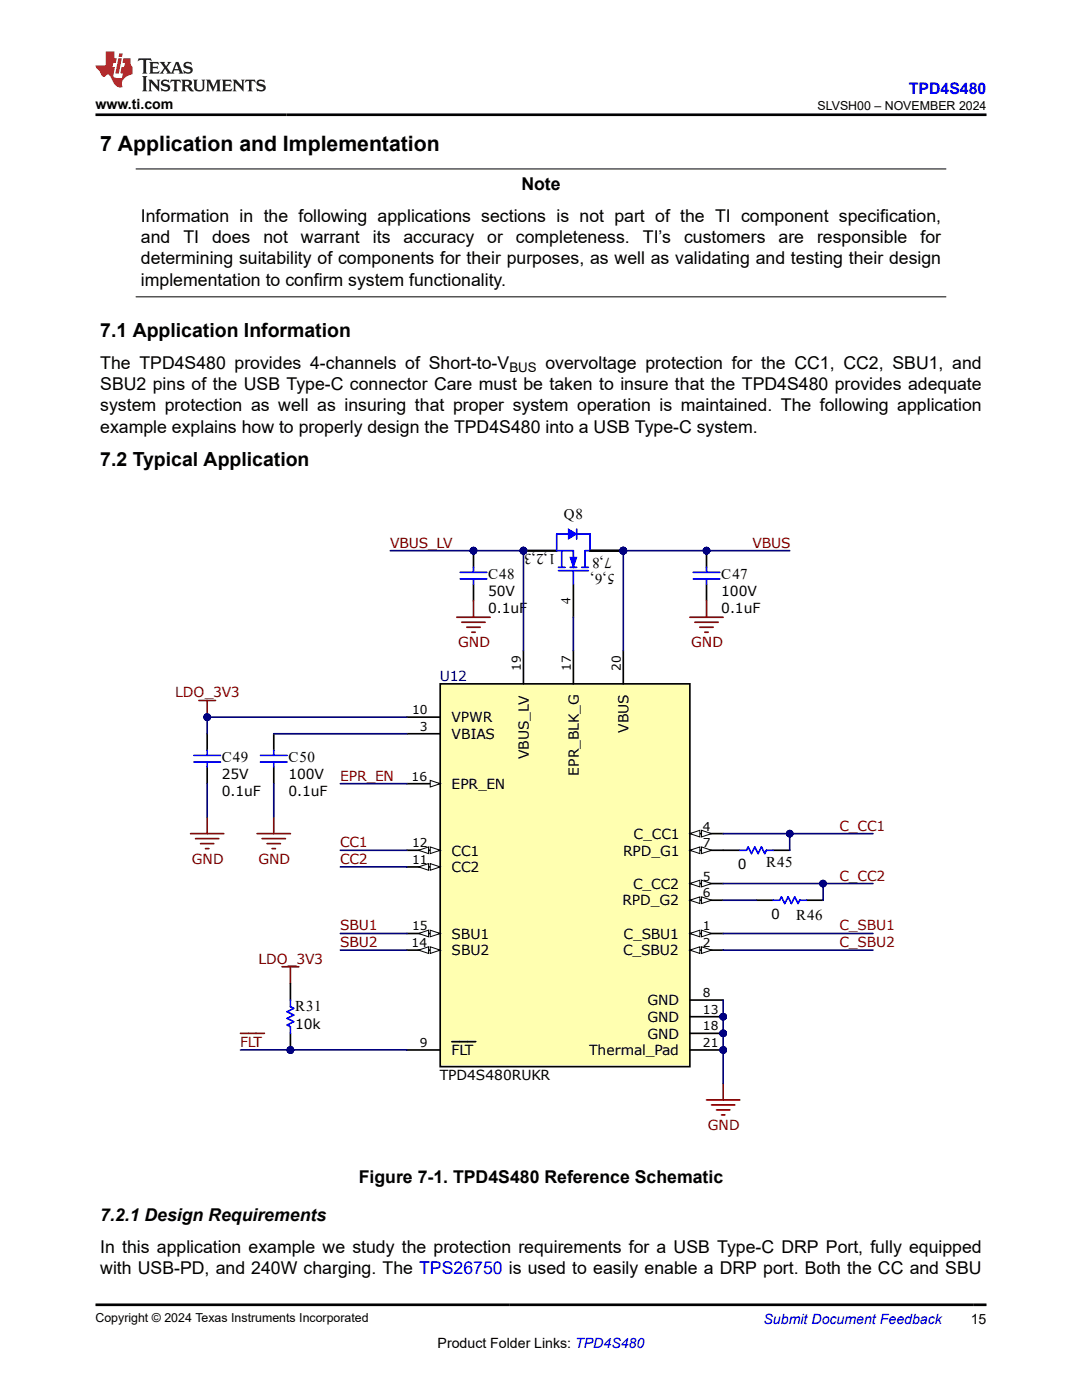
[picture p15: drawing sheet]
<svg xmlns="http://www.w3.org/2000/svg" width="216mm" height="279mm" viewBox="0 0 216 279" stroke-linecap="round" stroke-linejoin="round" font-family="sans-serif">
<defs><g id="words">
<text font-size="4.2" x="20" y="30.2">7 Application and Implementation</text>
<g font-size="3.9">
<text x="20" y="67.2">7.1 Application Information</text>
<text x="20" y="93">7.2 Typical Application</text>
</g>
<g font-size="3.5">
<text x="104" y="38">Note</text>
<text x="28.1" y="44.3">Information in the following applications sections is not part of the TI component specification,</text>
<text x="28.1" y="52.8">determining suitability of components for their purposes, as well as validating and testing their design</text>
<text x="28.1" y="48.6">and</text>
<text x="36.6" y="48.6">TI</text>
<text x="42.3" y="48.6">does</text>
<text x="52.6" y="48.6">not</text>
<text x="60" y="48.6">warrant</text>
<text x="74.4" y="48.6">its</text>
<text x="80.5" y="48.6">accuracy</text>
<text x="97.2" y="48.6">or</text>
<text x="102.9" y="48.6">completeness.</text>
<text x="128.3" y="48.6">TI’s</text>
<text x="136.5" y="48.6">customers</text>
<text x="155.3" y="48.6">are</text>
<text x="163" y="48.6">responsible</text>
<text x="183.7" y="48.6">for</text>
<text x="28.1" y="57">implementation to confirm system functionality.</text>
<text x="20" y="77.9">SBU2 pins of the USB Type-C connector Care must be taken to insure that the TPD4S480 provides adequate</text>
<text x="20" y="73.6">The TPD4S480 provides 4-channels of Short-to-V</text>
<text x="108.8" y="73.6">overvoltage protection for the CC1, CC2, SBU1, and</text>
<text x="20" y="82.1">system protection as well as insuring that proper system operation is maintained. The following application</text>
<text x="20" y="86.3">example explains how to properly design the TPD4S480 into a USB Type-C system.</text>
<text x="71.6" y="236">Figure 7-1. TPD4S480 Reference Schematic</text>
<text x="20" y="243.8">7.2.1 Design Requirements</text>
<text x="20" y="250.1">In this application example we study the protection requirements for a USB Type-C DRP Port, fully equipped</text>
<text x="20" y="254.4">with USB-PD, and 240W charging. The TPS26750 is used to easily enable a DRP port. Both the CC and SBU</text>
</g>
<text font-size="3.2" fill="#00f" x="181.3" y="18.7">TPD4S480</text>
<g font-size="3">
<text x="112.5" y="103.5">Q8</text>
<text x="110.9" y="110.6" transform="rotate(-180 110.9 110.6)">1,2,3</text>
<text x="122.1" y="111.3" transform="rotate(-180 122.1 111.3)">7,8</text>
<text x="97.4" y="115.5">C48</text>
<text x="122.7" y="114.6" transform="rotate(-180 122.7 114.6)">5,6,</text>
<text x="143.9" y="115.5">C47</text>
<text x="44.3" y="152">C49</text>
<text x="57.6" y="152">C50</text>
<text x="152.9" y="173">R45</text>
<text x="158.9" y="183.6">R46</text>
<text x="58.9" y="201.9">R31</text>
</g>
<g font-size="2.8">
<text x="19.1" y="21.8">www.ti.com</text>
<text x="97.4" y="118.9">50V</text>
<text x="143.9" y="118.9">100V</text>
<text x="97.4" y="122.2">0.1uF</text>
<text x="143.9" y="122.2">0.1uF</text>
<text x="90.1" y="147.5">VBIAS</text>
<text x="90.1" y="144.2">VPWR</text>
<text x="125.4" y="146.3" transform="rotate(-90 125.4 146.3)">VBUS</text>
<text x="44.3" y="155.5">25V</text>
<text x="57.6" y="155.5">100V</text>
<text x="105.5" y="151.5" transform="rotate(-90 105.5 151.5)">VBUS_LV</text>
<text x="115.5" y="154.8" transform="rotate(-90 115.5 154.8)">EPR_BLK_G</text>
<text x="44.3" y="158.8">0.1uF</text>
<text x="57.6" y="158.8">0.1uF</text>
<text x="90.1" y="157.5">EPR_EN</text>
<text x="126.4" y="167.4">C_CC1</text>
<text x="90.1" y="170.7">CC1</text>
<text x="124.3" y="170.7">RPD_G1</text>
<text x="147.2" y="173.4">0</text>
<text x="90.1" y="174.1">CC2</text>
<text x="126.3" y="177.4">C_CC2</text>
<text x="124.2" y="180.7">RPD_G2</text>
<text x="153.9" y="183.4">0</text>
<text x="90.1" y="190.7">SBU2</text>
<text x="90.1" y="187.4">SBU1</text>
<text x="124.3" y="190.7">C_SBU2</text>
<text x="124.4" y="187.4">C_SBU1</text>
<text x="129.2" y="200.6">GND</text>
<text x="129.2" y="204">GND</text>
<text x="58.9" y="205.3">10k</text>
<text x="129.2" y="207.3">GND</text>
<text x="87.8" y="215.6">TPD4S480RUKR</text>
<text x="90.1" y="210.6">FLT</text>
<text x="117.6" y="210.6">Thermal_Pad</text>
<text x="87.3" y="269">Product Folder Links: TPD4S480</text>
<text x="193.7" y="264.2">15</text>
</g>
<g font-size="2.8" fill="#800000">
<text x="77.8" y="109.3">VBUS_LV</text>
<text x="150.1" y="109.3">VBUS</text>
<text x="91.4" y="129.2">GND</text>
<text x="137.9" y="129.2">GND</text>
<text x="35" y="139.2">LDO_3V3</text>
<text x="67.9" y="155.8">EPR_EN</text>
<text x="167.5" y="165.8">C_CC1</text>
<text x="38.3" y="172.4">GND</text>
<text x="51.6" y="172.4">GND</text>
<text x="67.9" y="169.1">CC1</text>
<text x="67.9" y="172.4">CC2</text>
<text x="167.5" y="175.7">C_CC2</text>
<text x="67.9" y="185.7">SBU1</text>
<text x="167.5" y="185.7">C_SBU1</text>
<text x="67.9" y="189">SBU2</text>
<text x="167.5" y="189">C_SBU2</text>
<text x="51.6" y="192.3">LDO_3V3</text>
<text x="47.9" y="208.9">FLT</text>
<text x="141.3" y="225.6">GND</text>
</g>
<text font-size="2.8" fill="#000080" x="87.8" y="135.9">U12</text>
<text font-size="2.8" fill="#00f" x="152.4" y="264.2">Submit Document Feedback</text>
<text font-size="2.7" x="113.8" y="120.6" transform="rotate(-90 113.8 120.6)">4</text>
<text font-size="2.6" x="101.6" y="74.3">BUS</text>
<g font-size="2.5">
<text x="163.1" y="21.9">SLVSH00 – NOVEMBER 2024</text>
<text x="19" y="263.9">Copyright © 2024 Texas Instruments Incorporated</text>
</g>
<g font-size="2.4">
<text x="104" y="133.9" transform="rotate(-90 104 133.9)">19</text>
<text x="113.9" y="133.9" transform="rotate(-90 113.9 133.9)">17</text>
<text x="123.9" y="133.9" transform="rotate(-90 123.9 133.9)">20</text>
<text x="82.3" y="142.5">10</text>
<text x="83.8" y="145.8">3</text>
<text x="82.1" y="155.8">16</text>
<text x="140.3" y="165.8">4</text>
<text x="82.3" y="169.1">12</text>
<text x="82.3" y="172.4">11</text>
<text x="140.3" y="169.1">7</text>
<text x="140.3" y="179">6</text>
<text x="140.3" y="175.7">5</text>
<text x="82.3" y="185.7">15</text>
<text x="140.3" y="185.7">1</text>
<text x="82.1" y="189">14</text>
<text x="140.3" y="189">2</text>
<text x="140.3" y="199">8</text>
<text x="140.3" y="202.3">13</text>
<text x="83.8" y="208.9">9</text>
<text x="140.3" y="208.9">21</text>
<text x="140.3" y="205.6">18</text>
</g>
</g></defs>
<path d="M27.1 33.7h161.7M27.1 59.2h161.7" fill="none" stroke="#000" stroke-width=".2"/>
<g fill="#fff">
<path d="M31.3 96.6h153v133.1h-153z" fill-rule="evenodd"/>
<path d="M31.3 96.6h153v133.1h-153z" fill-rule="evenodd"/>
</g>
<circle cx="124.4" cy="109.9" r=".66" fill="#000080"/>
<circle cx="124.4" cy="109.9" r=".66" fill="none" stroke="#000080" stroke-width=".2"/>
<circle cx="104.4" cy="109.9" r=".66" fill="#000080"/>
<circle cx="104.4" cy="109.9" r=".66" fill="none" stroke="#000080" stroke-width=".2"/>
<circle cx="104.4" cy="109.9" r=".66" fill="#000080"/>
<circle cx="104.4" cy="109.9" r=".66" fill="none" stroke="#000080" stroke-width=".2"/>
<circle cx="104.4" cy="109.9" r=".66" fill="#000080"/>
<circle cx="104.4" cy="109.9" r=".66" fill="none" stroke="#000080" stroke-width=".2"/>
<circle cx="124.4" cy="109.9" r=".66" fill="#000080"/>
<circle cx="124.4" cy="109.9" r=".66" fill="none" stroke="#000080" stroke-width=".2"/>
<circle cx="124.4" cy="109.9" r=".66" fill="#000080"/>
<circle cx="124.4" cy="109.9" r=".66" fill="none" stroke="#000080" stroke-width=".2"/>
<circle cx="124.4" cy="109.9" r=".66" fill="#000080"/>
<circle cx="124.4" cy="109.9" r=".66" fill="none" stroke="#000080" stroke-width=".2"/>
<circle cx="124.4" cy="109.9" r=".66" fill="#000080"/>
<circle cx="124.4" cy="109.9" r=".66" fill="none" stroke="#000080" stroke-width=".2"/>
<path d="M117.7 109.9h6.7" fill="none" stroke="#000" stroke-width=".33"/>
<circle cx="124.4" cy="109.9" r=".66" fill="#000080"/>
<circle cx="124.4" cy="109.9" r=".66" fill="none" stroke="#000080" stroke-width=".2"/>
<path d="M104.4 109.9h6.7M114.4 116.5v6.7" fill="none" stroke="#000" stroke-width=".33"/>
<circle cx="104.4" cy="109.9" r=".66" fill="#000080"/>
<circle cx="104.4" cy="109.9" r=".66" fill="none" stroke="#000080" stroke-width=".2"/>
<path d="M111.1 109.9h3.3v3.3M111.4 113.9h6M111.4 113.2h1.3M112.1 109.9v3.3M113.7 113.2h1.4M114.4 113.9v2.6M116.1 113.2h1.3M116.7 109.9v3.3" fill="none" stroke="#00f" stroke-width=".33"/>
<path d="M113.7 111.2h1.4l-.7 2z" fill="#00f"/>
<path d="M113.7 111.2h1.4l-.7 2z" fill="none" stroke="#00f" stroke-width=".2"/>
<path d="M116.7 109.9h1" fill="none" stroke="#00f" stroke-width=".33"/>
<path d="M104.4 109.9h6.7" fill="none" stroke="#000" stroke-width=".33"/>
<circle cx="104.4" cy="109.9" r=".66" fill="#000080"/>
<circle cx="104.4" cy="109.9" r=".66" fill="none" stroke="#000080" stroke-width=".2"/>
<path d="M104.4 109.9h6.7" fill="none" stroke="#000" stroke-width=".33"/>
<circle cx="104.4" cy="109.9" r=".66" fill="#000080"/>
<circle cx="104.4" cy="109.9" r=".66" fill="none" stroke="#000080" stroke-width=".2"/>
<path d="M117.7 109.9h6.7" fill="none" stroke="#000" stroke-width=".33"/>
<circle cx="124.4" cy="109.9" r=".66" fill="#000080"/>
<circle cx="124.4" cy="109.9" r=".66" fill="none" stroke="#000080" stroke-width=".2"/>
<path d="M117.7 109.9h6.7" fill="none" stroke="#000" stroke-width=".33"/>
<circle cx="124.4" cy="109.9" r=".66" fill="#000080"/>
<circle cx="124.4" cy="109.9" r=".66" fill="none" stroke="#000080" stroke-width=".2"/>
<path d="M113.4 105.6l1.7 1-1.7 1z" fill="#00f"/>
<path d="M113.4 105.6l1.7 1-1.7 1z" fill="none" stroke="#00f" stroke-width=".2"/>
<path d="M111.1 106.6h2.3M115.1 105.6v2M115.1 106.6h2.6" fill="none" stroke="#00f" stroke-width=".33"/>
<path d="M117.7 109.9h6.7" fill="none" stroke="#000" stroke-width=".33"/>
<circle cx="124.4" cy="109.9" r=".66" fill="#000080"/>
<circle cx="124.4" cy="109.9" r=".66" fill="none" stroke="#000080" stroke-width=".2"/>
<path d="M111.1 106.6v3.3M117.7 106.6v3.3" fill="none" stroke="#00f" stroke-width=".33"/>
<path d="M117.7 109.9h6.7" fill="none" stroke="#000" stroke-width=".33"/>
<circle cx="124.4" cy="109.9" r=".66" fill="#000080"/>
<circle cx="124.4" cy="109.9" r=".66" fill="none" stroke="#000080" stroke-width=".2"/>
<circle cx="144.3" cy="209.5" r=".66" fill="#000080"/>
<circle cx="144.3" cy="209.5" r=".66" fill="none" stroke="#000080" stroke-width=".2"/>
<circle cx="144.3" cy="202.9" r=".66" fill="#000080"/>
<circle cx="144.3" cy="202.9" r=".66" fill="none" stroke="#000080" stroke-width=".2"/>
<circle cx="144.3" cy="206.2" r=".66" fill="#000080"/>
<circle cx="144.3" cy="206.2" r=".66" fill="none" stroke="#000080" stroke-width=".2"/>
<path d="M87.8 136.5h49.9v76.4h-49.9z" fill-rule="evenodd" fill="#ffffb0"/>
<path d="M87.8 136.5h49.9v76.4h-49.9zM137.7 186.3h6.6" fill="none" stroke="#000" stroke-width=".33"/>
<path d="M137.7 186.3l1.9-.7v1.4z" fill="#f8fcff"/>
<path d="M137.7 186.3l1.9-.7v1.4z" fill="none" stroke="#000" stroke-width=".2"/>
<path d="M140 185.6l2 .7-2 .7z" fill="#f8fcff"/>
<path d="M140 185.6l2 .7-2 .7z" fill="none" stroke="#000" stroke-width=".2"/>
<path d="M137.7 189.6h6.6" fill="none" stroke="#000" stroke-width=".33"/>
<path d="M137.7 189.6l1.9-.6v1.3z" fill="#f8fcff"/>
<path d="M137.7 189.6l1.9-.6v1.3z" fill="none" stroke="#000" stroke-width=".2"/>
<path d="M140 189l2 .6-2 .7z" fill="#f8fcff"/>
<path d="M140 189l2 .6-2 .7z" fill="none" stroke="#000" stroke-width=".2"/>
<path d="M137.7 166.4h6.6" fill="none" stroke="#000" stroke-width=".33"/>
<path d="M137.7 166.4l1.9-.7v1.3z" fill="#f8fcff"/>
<path d="M137.7 166.4l1.9-.7v1.3z" fill="none" stroke="#000" stroke-width=".2"/>
<path d="M140 165.7l2 .7-2 .6z" fill="#f8fcff"/>
<path d="M140 165.7l2 .7-2 .6z" fill="none" stroke="#000" stroke-width=".2"/>
<path d="M137.7 176.3h6.6" fill="none" stroke="#000" stroke-width=".33"/>
<path d="M137.7 176.3l1.9-.6v1.3z" fill="#f8fcff"/>
<path d="M137.7 176.3l1.9-.6v1.3z" fill="none" stroke="#000" stroke-width=".2"/>
<path d="M140 175.7l2 .6-2 .7z" fill="#f8fcff"/>
<path d="M140 175.7l2 .6-2 .7z" fill="none" stroke="#000" stroke-width=".2"/>
<path d="M137.7 169.7h6.6" fill="none" stroke="#000" stroke-width=".33"/>
<path d="M137.7 169.7l1.9-.7v1.4z" fill="#f8fcff"/>
<path d="M137.7 169.7l1.9-.7v1.4z" fill="none" stroke="#000" stroke-width=".2"/>
<path d="M140 169l2 .7-2 .7z" fill="#f8fcff"/>
<path d="M140 169l2 .7-2 .7z" fill="none" stroke="#000" stroke-width=".2"/>
<path d="M137.7 179.7h6.6" fill="none" stroke="#000" stroke-width=".33"/>
<path d="M137.7 179.7l1.9-.7v1.3z" fill="#f8fcff"/>
<path d="M137.7 179.7l1.9-.7v1.3z" fill="none" stroke="#000" stroke-width=".2"/>
<path d="M140 179l2 .7-2 .6z" fill="#f8fcff"/>
<path d="M140 179l2 .7-2 .6z" fill="none" stroke="#000" stroke-width=".2"/>
<path d="M81.2 169.7h6.6" fill="none" stroke="#000" stroke-width=".33"/>
<path d="M85.8 169l2 .7-2 .7z" fill="#f8fcff"/>
<path d="M85.8 169l2 .7-2 .7z" fill="none" stroke="#000" stroke-width=".2"/>
<path d="M83.5 169.7l2-.7v1.4z" fill="#f8fcff"/>
<path d="M83.5 169.7l2-.7v1.4z" fill="none" stroke="#000" stroke-width=".2"/>
<path d="M81.2 173h6.6" fill="none" stroke="#000" stroke-width=".33"/>
<path d="M85.8 172.3l2 .7-2 .7z" fill="#f8fcff"/>
<path d="M85.8 172.3l2 .7-2 .7z" fill="none" stroke="#000" stroke-width=".2"/>
<path d="M83.5 173l2-.7v1.4z" fill-rule="evenodd" fill="#f8fcff"/>
<path d="M83.5 173l2-.7v1.4z" fill="none" stroke="#000" stroke-width=".2"/>
<path d="M81.2 186.3h6.6" fill="none" stroke="#000" stroke-width=".33"/>
<path d="M85.8 185.6l2 .7-2 .7z" fill="#f8fcff"/>
<path d="M85.8 185.6l2 .7-2 .7z" fill="none" stroke="#000" stroke-width=".2"/>
<path d="M83.5 186.3l2-.7v1.4z" fill="#f8fcff"/>
<path d="M83.5 186.3l2-.7v1.4z" fill="none" stroke="#000" stroke-width=".2"/>
<path d="M81.2 189.6h6.6" fill="none" stroke="#000" stroke-width=".33"/>
<path d="M85.8 189l2 .6-2 .7z" fill="#f8fcff"/>
<path d="M85.8 189l2 .6-2 .7z" fill="none" stroke="#000" stroke-width=".2"/>
<path d="M83.5 189.6l2-.6v1.3z" fill="#f8fcff"/>
<path d="M83.5 189.6l2-.6v1.3z" fill="none" stroke="#000" stroke-width=".2"/>
<path d="M81.2 209.5h6.6M90.2 207.9h4.7M137.7 209.5h6.6" fill="none" stroke="#000" stroke-width=".33"/>
<circle cx="144.3" cy="209.5" r=".66" fill="#000080"/>
<circle cx="144.3" cy="209.5" r=".66" fill="none" stroke="#000080" stroke-width=".2"/>
<path d="M81.2 146.4h6.6M81.2 143.1h6.6M81.2 156.4h6.6" fill="none" stroke="#000" stroke-width=".33"/>
<path d="M85.8 155.7l2 .7-2 .7z" fill="#f8fcff"/>
<path d="M85.8 155.7l2 .7-2 .7z" fill="none" stroke="#000" stroke-width=".2"/>
<path d="M104.4 129.8v6.7M114.4 129.8v6.7M124.4 129.8v6.7M137.7 199.6h6.6M137.7 202.9h6.6" fill="none" stroke="#000" stroke-width=".33"/>
<circle cx="144.3" cy="202.9" r=".66" fill="#000080"/>
<circle cx="144.3" cy="202.9" r=".66" fill="none" stroke="#000080" stroke-width=".2"/>
<path d="M137.7 206.2h6.6" fill="none" stroke="#000" stroke-width=".33"/>
<circle cx="144.3" cy="206.2" r=".66" fill="#000080"/>
<circle cx="144.3" cy="206.2" r=".66" fill="none" stroke="#000080" stroke-width=".2"/>
<g fill="none" stroke="#800000" stroke-width=".33">
<path d="M38 166.4h6.7M39 167.4h4.7M40 168.4h2.7M41 169.4h.7M41.3 163v3.4M51.3 166.4h6.6M52.3 167.4h4.7M53.3 168.4h2.7M54.3 169.4h.7M54.6 163v3.4M141 219.5h6.6M144.3 216.2v3.3"/>
<path d="M142 220.5h4.6M143 221.5h2.6M144 222.5h.6"/>
</g>
<path d="M41.3 146.4v3.4M41.3 153.1v3.3M54.6 146.4v3.4M54.6 153.1v3.3M144.3 169.7h3.3M150.9 179.7h3.4M154.3 169.7h3.3M160.9 179.7h3.3" fill="none" stroke="#000" stroke-width=".33"/>
<path d="M38.7 150.8h5.3M38.7 152.1h5.3M41.3 149.8v1M41.3 152.1v1M52 150.8h5.3M52 152.1h5.3M54.6 149.8v1M54.6 152.1v1M147.6 169.7h1.3l.4-.7 .6 1.4 .7-1.4 .7 1.4 .6-1.4 .7 1.4 .3-.7h1.4M154.3 179.7h1.3l.3-.7 .7 1.3 .7-1.3 .6 1.3 .7-1.3 .6 1.3 .4-.6h1.3" fill="none" stroke="#00f" stroke-width=".33"/>
<circle cx="94.5" cy="109.9" r=".66" fill="#000080"/>
<circle cx="94.5" cy="109.9" r=".66" fill="none" stroke="#000080" stroke-width=".2"/>
<path d="M94.5 109.9v3.3" fill="none" stroke="#000" stroke-width=".33"/>
<circle cx="94.5" cy="109.9" r=".66" fill="#000080"/>
<circle cx="94.5" cy="109.9" r=".66" fill="none" stroke="#000080" stroke-width=".2"/>
<path d="M94.5 116.5v3.4" fill="none" stroke="#000" stroke-width=".33"/>
<path d="M91.8 114.2h5.3M91.8 115.5h5.3M94.5 113.2v1M94.5 115.5v1" fill="none" stroke="#00f" stroke-width=".33"/>
<path d="M94.5 119.9v3.3M91.2 123.2h6.6M92.2 124.2h4.6M93.2 125.2h2.6M94.1 126.2h.7" fill="none" stroke="#800000" stroke-width=".33"/>
<circle cx="141" cy="109.9" r=".66" fill="#000080"/>
<circle cx="141" cy="109.9" r=".66" fill="none" stroke="#000080" stroke-width=".2"/>
<path d="M141 109.9v3.3" fill="none" stroke="#000" stroke-width=".33"/>
<circle cx="141" cy="109.9" r=".66" fill="#000080"/>
<circle cx="141" cy="109.9" r=".66" fill="none" stroke="#000080" stroke-width=".2"/>
<path d="M141 116.5v3.4" fill="none" stroke="#000" stroke-width=".33"/>
<path d="M138.3 114.2h5.3M138.3 115.5h5.3M141 113.2v1M141 115.5v1" fill="none" stroke="#00f" stroke-width=".33"/>
<path d="M141 119.9v3.3M39.7 139.8h3.3M41.3 139.8v3.3M137.7 123.2h6.6M138.7 124.2h4.6M139.6 125.2h2.7M140.6 126.2h.7" fill="none" stroke="#800000" stroke-width=".33"/>
<circle cx="41.3" cy="143.1" r=".66" fill="#000080"/>
<circle cx="41.3" cy="143.1" r=".66" fill="none" stroke="#000080" stroke-width=".2"/>
<path d="M56.3 192.9h3.3M57.9 192.9v3.4" fill="none" stroke="#800000" stroke-width=".33"/>
<circle cx="57.9" cy="209.5" r=".66" fill="#000080"/>
<circle cx="57.9" cy="209.5" r=".66" fill="none" stroke="#000080" stroke-width=".2"/>
<path d="M57.9 196.3v3.3M57.9 206.2v3.3" fill="none" stroke="#000" stroke-width=".33"/>
<circle cx="57.9" cy="209.5" r=".66" fill="#000080"/>
<circle cx="57.9" cy="209.5" r=".66" fill="none" stroke="#000080" stroke-width=".2"/>
<path d="M57.9 199.6v1.3l.7 .3-1.3 .7 1.3 .7-1.3 .6 1.3 .7-1.3 .7 .6 .3v1.3" fill="none" stroke="#00f" stroke-width=".33"/>
<path d="M48 206.2h4.8" fill="none" stroke="#800000" stroke-width=".33"/>
<path d="M144.3 199.6v16.6" fill="none" stroke="#000080" stroke-width=".33"/>
<circle cx="144.3" cy="202.9" r=".66" fill="#000080"/>
<circle cx="144.3" cy="202.9" r=".66" fill="none" stroke="#000080" stroke-width=".2"/>
<circle cx="144.3" cy="206.2" r=".66" fill="#000080"/>
<circle cx="144.3" cy="206.2" r=".66" fill="none" stroke="#000080" stroke-width=".2"/>
<circle cx="144.3" cy="209.5" r=".66" fill="#000080"/>
<circle cx="144.3" cy="209.5" r=".66" fill="none" stroke="#000080" stroke-width=".2"/>
<path d="M144.3 166.4h13.3v3.3M144.3 179.7h6.6" fill="none" stroke="#000080" stroke-width=".33"/>
<circle cx="157.6" cy="166.4" r=".66" fill="#000080"/>
<circle cx="157.6" cy="166.4" r=".66" fill="none" stroke="#000080" stroke-width=".2"/>
<path d="M144.3 176.3h19.9v3.4" fill="none" stroke="#000080" stroke-width=".33"/>
<circle cx="164.2" cy="176.3" r=".66" fill="#000080"/>
<circle cx="164.2" cy="176.3" r=".66" fill="none" stroke="#000080" stroke-width=".2"/>
<path d="M157.6 166.4h16.6" fill="none" stroke="#000080" stroke-width=".33"/>
<circle cx="157.6" cy="166.4" r=".66" fill="#000080"/>
<circle cx="157.6" cy="166.4" r=".66" fill="none" stroke="#000080" stroke-width=".2"/>
<path d="M164.2 176.3h10" fill="none" stroke="#000080" stroke-width=".33"/>
<circle cx="164.2" cy="176.3" r=".66" fill="#000080"/>
<circle cx="164.2" cy="176.3" r=".66" fill="none" stroke="#000080" stroke-width=".2"/>
<path d="M124.4 109.9v19.9M54.6 146.4h26.6M144.3 186.3h29.9M144.3 189.6h29.9" fill="none" stroke="#000080" stroke-width=".33"/>
<circle cx="124.4" cy="109.9" r=".66" fill="#000080"/>
<circle cx="124.4" cy="109.9" r=".66" fill="none" stroke="#000080" stroke-width=".2"/>
<path d="M124.4 109.9h16.6" fill="none" stroke="#000080" stroke-width=".33"/>
<circle cx="124.4" cy="109.9" r=".66" fill="#000080"/>
<circle cx="124.4" cy="109.9" r=".66" fill="none" stroke="#000080" stroke-width=".2"/>
<circle cx="141" cy="109.9" r=".66" fill="#000080"/>
<circle cx="141" cy="109.9" r=".66" fill="none" stroke="#000080" stroke-width=".2"/>
<path d="M104.4 109.9v19.9M114.4 123.2v6.6" fill="none" stroke="#000080" stroke-width=".33"/>
<circle cx="104.4" cy="109.9" r=".66" fill="#000080"/>
<circle cx="104.4" cy="109.9" r=".66" fill="none" stroke="#000080" stroke-width=".2"/>
<path d="M41.3 143.1h39.9" fill="none" stroke="#000080" stroke-width=".33"/>
<circle cx="41.3" cy="143.1" r=".66" fill="#000080"/>
<circle cx="41.3" cy="143.1" r=".66" fill="none" stroke="#000080" stroke-width=".2"/>
<path d="M41.3 156.4v6.6M54.6 156.4v6.6M67.9 189.6h13.3M67.9 186.3h13.3M48 209.5h9.9" fill="none" stroke="#000080" stroke-width=".33"/>
<circle cx="57.9" cy="209.5" r=".66" fill="#000080"/>
<circle cx="57.9" cy="209.5" r=".66" fill="none" stroke="#000080" stroke-width=".2"/>
<path d="M57.9 209.5h23.3" fill="none" stroke="#000080" stroke-width=".33"/>
<circle cx="57.9" cy="209.5" r=".66" fill="#000080"/>
<circle cx="57.9" cy="209.5" r=".66" fill="none" stroke="#000080" stroke-width=".2"/>
<path d="M41.3 143.1v3.3M67.9 156.4h13.3M67.9 169.7h13.3M67.9 173h13.3" fill="none" stroke="#000080" stroke-width=".33"/>
<circle cx="41.3" cy="143.1" r=".66" fill="#000080"/>
<circle cx="41.3" cy="143.1" r=".66" fill="none" stroke="#000080" stroke-width=".2"/>
<path d="M94.5 109.9h9.9" fill="none" stroke="#000080" stroke-width=".33"/>
<circle cx="104.4" cy="109.9" r=".66" fill="#000080"/>
<circle cx="104.4" cy="109.9" r=".66" fill="none" stroke="#000080" stroke-width=".2"/>
<circle cx="94.5" cy="109.9" r=".66" fill="#000080"/>
<circle cx="94.5" cy="109.9" r=".66" fill="none" stroke="#000080" stroke-width=".2"/>
<path d="M141 109.9h16.6" fill="none" stroke="#000080" stroke-width=".33"/>
<circle cx="141" cy="109.9" r=".66" fill="#000080"/>
<circle cx="141" cy="109.9" r=".66" fill="none" stroke="#000080" stroke-width=".2"/>
<path d="M77.9 109.9h16.6" fill="none" stroke="#000080" stroke-width=".33"/>
<circle cx="94.5" cy="109.9" r=".66" fill="#000080"/>
<circle cx="94.5" cy="109.9" r=".66" fill="none" stroke="#000080" stroke-width=".2"/>
<path d="M27.7 11.6l-.2 .6 .5-.2h.6v.1v2.2l-.2 .4h1l-.2-.4v-2.2v-.1h.5l.5 .2-.1-.6zM29.8 12.4l.2 .3v1.6l-.2 .4h1.9l.1-.6a1.08 1.08 0 0 1-1.3 .2v-.7h.6l.4 .2v-.7l-.4 .2h-.6v-.5l.2-.2a1 1 0 0 1 1 .3l-.1-.5zM31.8 12.4l1 1.1-1 1.2h.9l-.2-.2 .4-.8 .5 .8-.2 .2h1.6l-.2-.2 .1-.5h1l.1 .5-.1 .2h.9l-.2-.4-.8-1.9h-.5l-1 2.1-.8-1.1 .9-1h-.8l.2 .2-.5 .6-.3-.6 .1-.2zM35.2 12.8l.4 1h-.8zM36.8 12.5a.65 .65 0 0 0-.2 .7 .65 .65 0 0 0 .6 .5l.7 .1 .1 .3a.79 .79 0 0 1-.7 .4 .79 .79 0 0 1-.7-.5l.1 .7 .2-.1a.93 .93 0 0 0 1.1 0 .93 .93 0 0 0 .4-.9 1.46 1.46 0 0 0-1.2-.6l-.1-.3a1.09 1.09 0 0 1 1.2 .2l-.2-.6-.1 .1-.6-.2zM28.4 15.2l.2 .4v2.2l-.2 .4h1l-.2-.4v-2.2l.2-.4zM29.6 15.9l.2 .4v1.5l-.2 .4h.8l-.3-.4v-1.3l1.7 1.8v-2l.2-.4h-.8l.2 .2 .1 1.1-1.2-1.3zM32.3 16a.65 .65 0 0 0-.2 .8 .65 .65 0 0 0 .7 .4l.6 .2 .1 .2a.79 .79 0 0 1-.7 .4 .79 .79 0 0 1-.7-.5l.1 .7 .2-.1a.93 .93 0 0 0 1.1 .1 .93 .93 0 0 0 .4-1 1.46 1.46 0 0 0-1.2-.5l-.1-.4a1.09 1.09 0 0 1 1.2 .2l-.2-.6-.1 .1-.6-.1zM34.1 15.9l-.1 .6a.63 .63 0 0 1 .7-.3l.1 1.6-.3 .4h1l-.2-.4v-1.6a.66 .66 0 0 1 .8 .3l-.1-.6zM36.2 15.9l.2 .4v1.5l-.2 .4h.9l-.2-.2v-.7h.5l.1 .2a.79 .79 0 0 0 1.2 .6l-1-.9a.61 .61 0 0 0 .6-.6 .61 .61 0 0 0-.5-.7zM36.9 16.2h.2a.47 .47 0 0 1 .5 .1 .47 .47 0 0 1 .1 .5l-.2 .1-.6 .1zM38.5 15.9l.2 .2a2.27 2.27 0 0 0 .4 2 1.04 1.04 0 0 0 1.7-.7v-1.3l.2-.2h-.8l.2 .4v1.1a.6 .6 0 0 1-.6 .6 .6 .6 0 0 1-.6-.6v-1.1l.3-.4zM41.1 15.9l.2 .4v1.5l-.2 .4h.7l-.2-.4v-1.4l.9 1.9 .8-1.9v1.4l-.2 .4h1l-.3-.4v-1.5l.3-.4h-.8l-.7 1.5-.7-1.5zM44.3 15.9l.2 .4v1.5l-.2 .4h1.9l.1-.6a1.09 1.09 0 0 1-1.3 .2v-.7h.6l.4 .2v-.6l-.4 .2h-.6v-.6l.2-.1a1.01 1.01 0 0 1 1 .3l-.1-.6zM46.4 15.9l.3 .4v1.5l-.3 .4h.8l-.2-.4v-1.3l1.6 1.8v-2l.2-.4h-.7l.2 .2v1.1l-1.2-1.3zM49 15.9l-.1 .6a.63 .63 0 0 1 .8-.3v1.6l-.3 .4h1l-.2-.4v-1.6a.66 .66 0 0 1 .8 .3l-.1-.6zM51.4 16a.65 .65 0 0 0-.2 .8 .65 .65 0 0 0 .6 .4l.6 .2 .2 .2a.79 .79 0 0 1-.8 .4 .79 .79 0 0 1-.6-.5l.1 .7 .2-.1a.93 .93 0 0 0 1 .1 .93 .93 0 0 0 .5-1 1.46 1.46 0 0 0-1.3-.5l-.1-.4a1.09 1.09 0 0 1 1.3 .2l-.2-.6-.2 .1-.5-.1z" fill="#231f20"/>
<path d="M21.1 10.3v2.7h-2v.4l.9 1a.95 .95 0 0 0 .9 .9 .59 .59 0 0 1 .6-.4 .59 .59 0 0 1 .5 .3l.4 .8a1.59 1.59 0 0 0 2.1 1.4 1.61 1.61 0 0 1 1-2.3l1-.3-.1-1.5a1.59 1.59 0 0 1-.4-1.7h-1.4l-.2 .9h.5l-.1 .9h-.5l-.2 .9v.3l.4 .1-.2 .9h-.6a.73 .73 0 0 1-1.1-.7l.3-1.5h-.5l.2-.9h.5l.2-.9h-.5v-1.3zM23.6 11.6l-.6 3.1h.7l.6-3.1zM23.8 10.7l-.1 .6h.7l.1-.6z" fill="#ed1c24"/>
<path d="M19 22.9h177.8M19 260.4h177.8" fill="none" stroke="#000" stroke-width=".53"/>
<use href="#words"/>
</svg>
